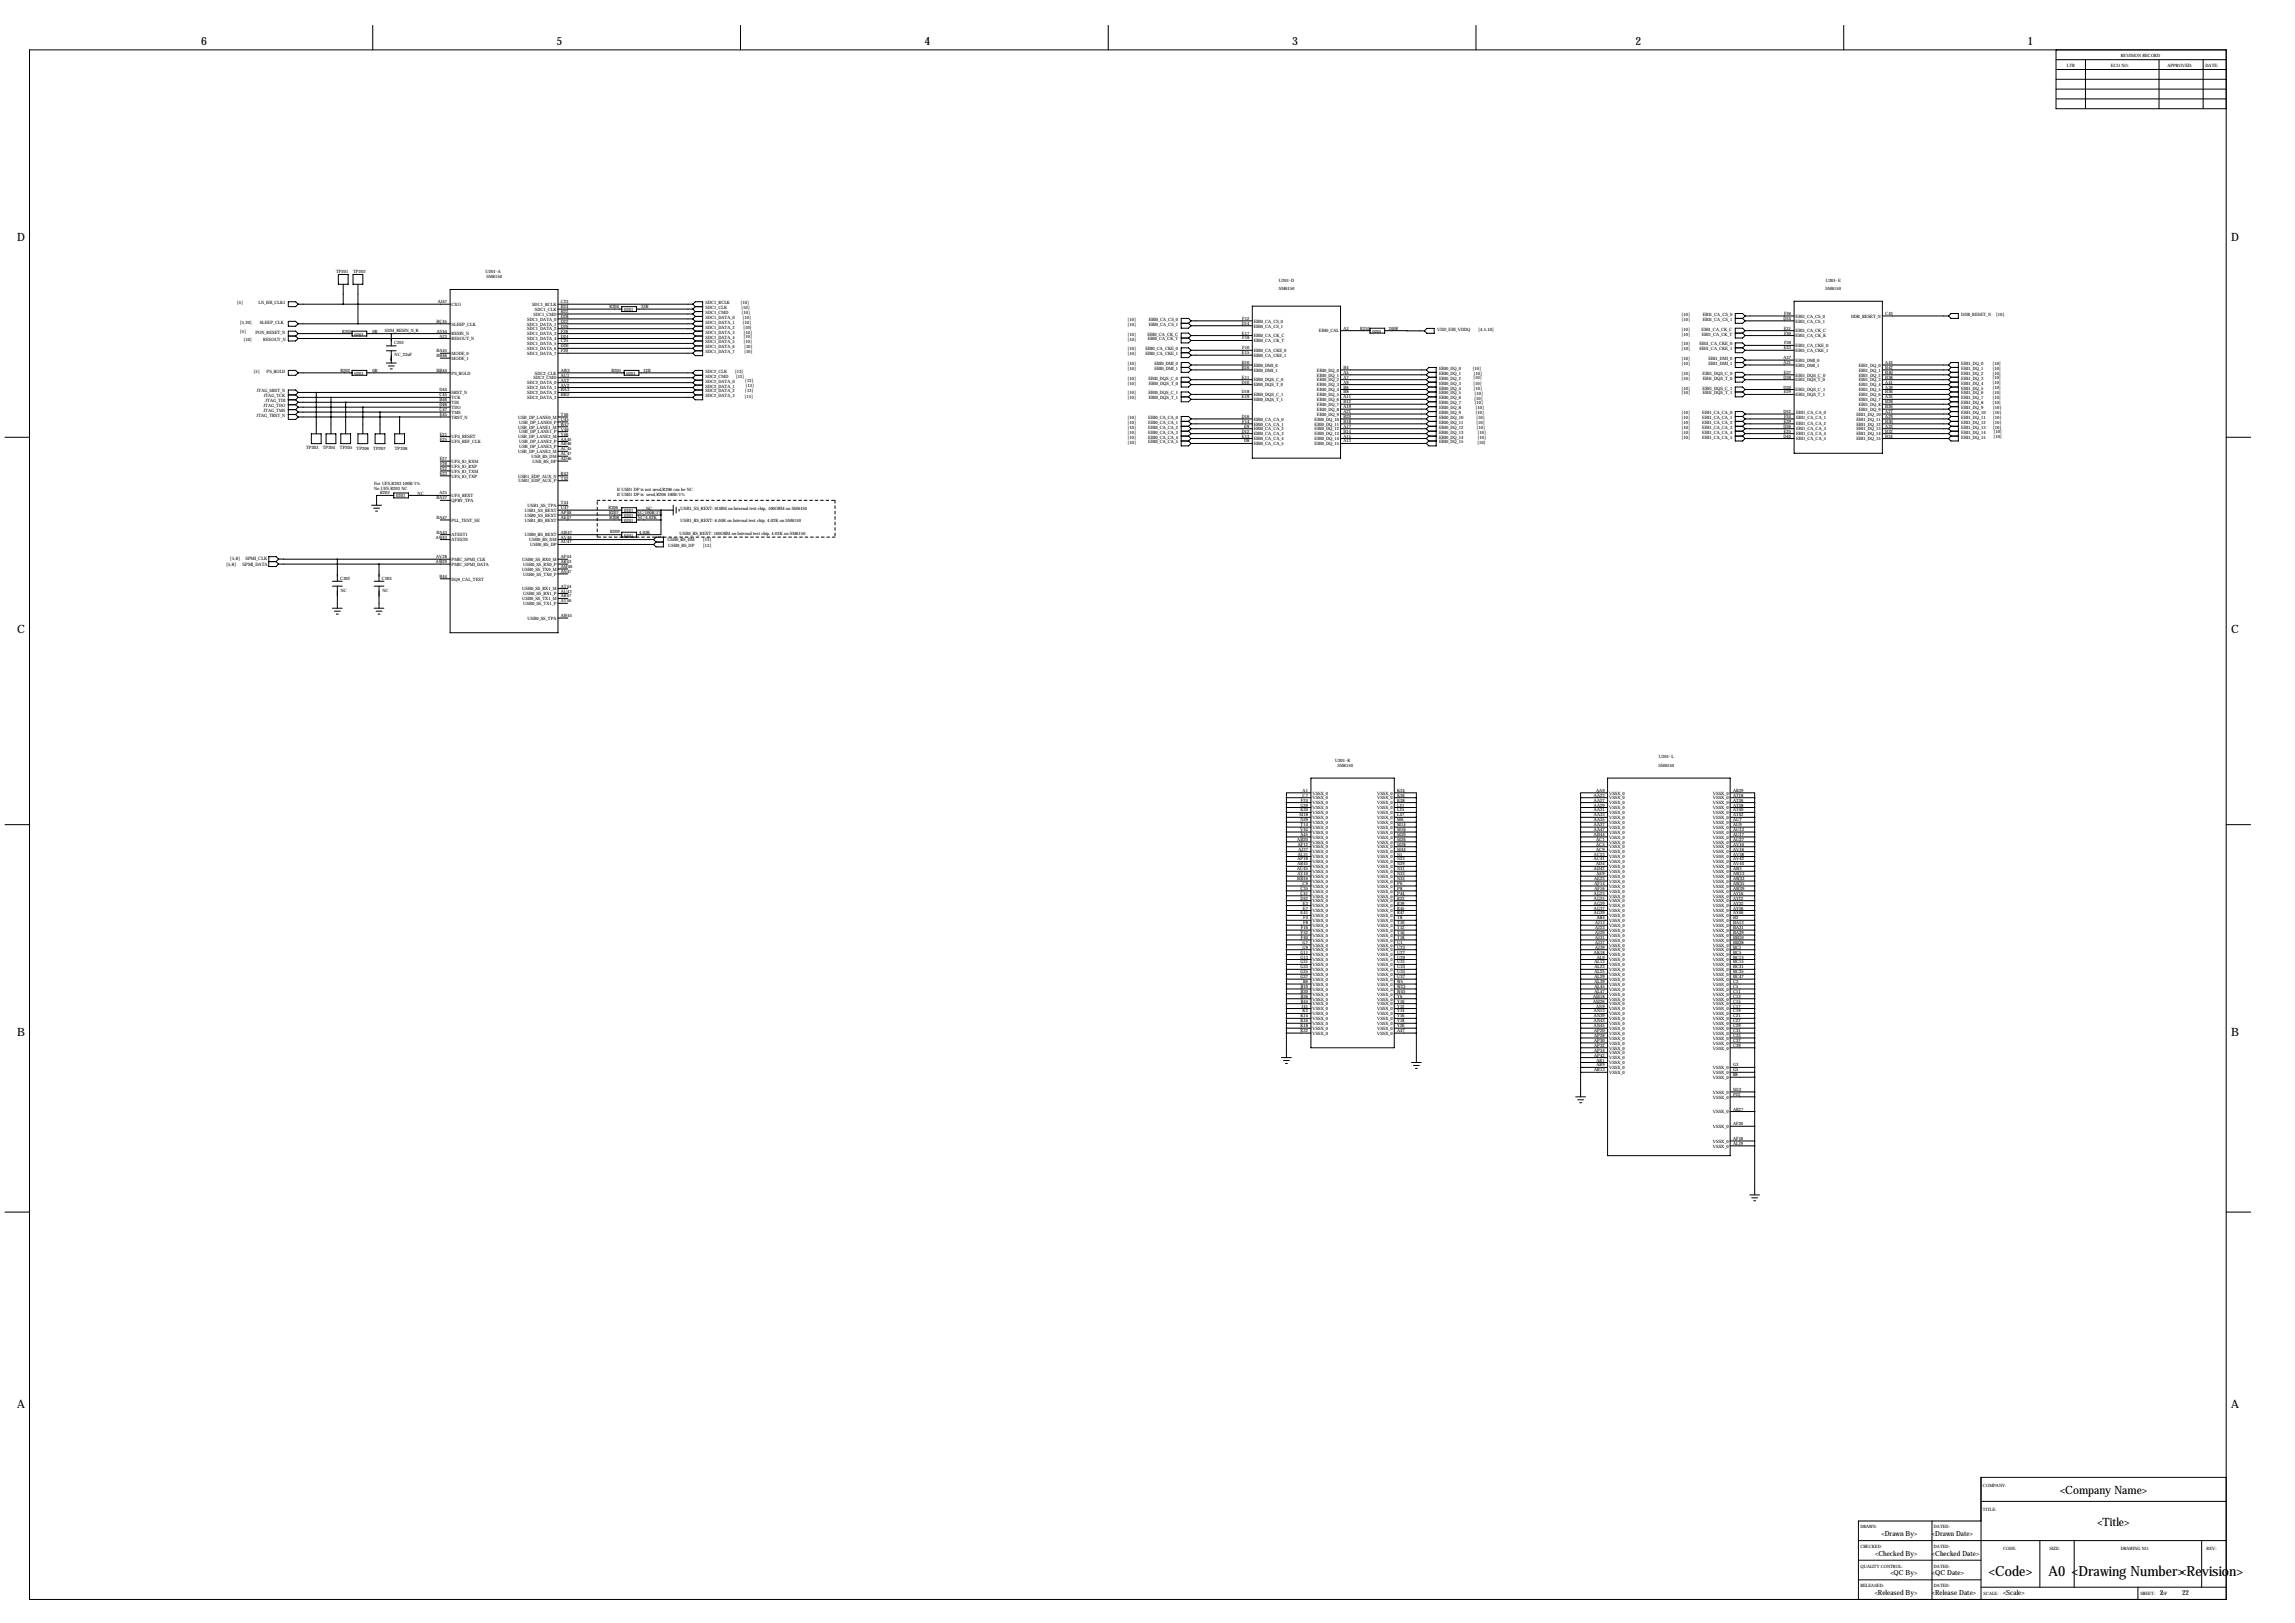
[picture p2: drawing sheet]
<svg xmlns="http://www.w3.org/2000/svg" width="1189mm" height="841mm" viewBox="0 0 1189 841" stroke-linecap="round" stroke-linejoin="round" font-family="sans-serif">
<defs><g id="words">
<g font-size="7.3">
<text x="1030" y="816">&lt;Code&gt;</text>
<text x="1061" y="816">A0 &lt;Drawing Number&gt;&lt;Revision&gt;</text>
</g>
<g font-size="5.9">
<text x="104" y="23">6</text>
<text x="288" y="23">5</text>
<text x="479" y="23">4</text>
<text x="669" y="23">3</text>
<text x="847" y="23">2</text>
<text x="1050" y="23">1</text>
<text x="9" y="125">D</text>
<text x="1156" y="125">D</text>
<text x="9" y="328">C</text>
<text x="1156" y="328">C</text>
<text x="9" y="536">B</text>
<text x="1156" y="536">B</text>
<text x="9" y="729">A</text>
<text x="1156" y="729">A</text>
<text x="1067" y="774">&lt;Company Name&gt;</text>
<text x="1086" y="790">&lt;Title&gt;</text>
</g>
<g font-size="3.6">
<text x="975" y="796">&lt;Drawn By&gt;</text>
<text x="1001" y="796">&lt;Drawn Date&gt;</text>
<text x="971" y="806">&lt;Checked By&gt;</text>
<text x="1001" y="806">&lt;Checked Date&gt;</text>
<text x="979" y="816">&lt;QC By&gt;</text>
<text x="1001" y="816">&lt;QC Date&gt;</text>
<text x="971" y="826">&lt;Released By&gt;</text>
<text x="1001" y="826">&lt;Release Date&gt;</text>
<text x="1038" y="826">&lt;Scale&gt;</text>
<text x="1119" y="826">2</text>
<text x="1130" y="826">22</text>
</g>
<g font-size="2.4">
<text x="117" y="293">[5,8]</text>
<text x="119" y="290">[5,8]</text>
<text x="126" y="293">SPMI_DATA</text>
<text x="127" y="290">SPMI_CLK</text>
</g>
<g font-size="2.3">
<text x="1099" y="30">REVISION RECORD</text>
<text x="1071" y="35">LTR</text>
<text x="1094" y="35">ECO NO:</text>
<text x="1123" y="35">APPROVED:</text>
<text x="1143" y="35">DATE:</text>
<text x="174" y="141">TP201</text>
<text x="183" y="141">TP202</text>
<text x="252" y="141">U201-A</text>
<text x="252" y="144">SM6150</text>
<text x="662" y="146">U201-D</text>
<text x="946" y="146">U201-E</text>
<text x="662" y="150">SM6150</text>
<text x="946" y="150">SM6150</text>
<text x="123" y="157">[5]</text>
<text x="134" y="158">LN_BB_CLK1</text>
<text x="227" y="157">AJ47</text>
<text x="234" y="158">CXO</text>
<text x="276" y="158">SDC1_RCLK</text>
<text x="277" y="161">SDC1_CLK</text>
<text x="291" y="157">C23</text>
<text x="291" y="160">B24</text>
<text x="316" y="160">R204</text>
<text x="323" y="161">0201</text>
<text x="332" y="160">33R</text>
<text x="366" y="158">SDC1_RCLK</text>
<text x="366" y="160">SDC1_CLK</text>
<text x="384" y="158">[10]</text>
<text x="384" y="160">[10]</text>
<text x="124" y="168">[5,20]</text>
<text x="135" y="168">SLEEP_CLK</text>
<text x="226" y="167">BC45</text>
<text x="273" y="166">SDC1_DATA_0</text>
<text x="276" y="164">SDC1_CMD</text>
<text x="291" y="162">B22</text>
<text x="291" y="165">D28</text>
<text x="291" y="167">D22</text>
<text x="366" y="163">SDC1_CMD</text>
<text x="366" y="165">SDC1_DATA_0</text>
<text x="366" y="168">SDC1_DATA_1</text>
<text x="384" y="163">[10]</text>
<text x="385" y="165">[10]</text>
<text x="385" y="168">[10]</text>
<text x="584" y="166">[10]</text>
<text x="595" y="166">EBI0_CA_CS_0</text>
<text x="644" y="166">F12</text>
<text x="649" y="167">EBI0_CA_CS_0</text>
<text x="871" y="164">[10]</text>
<text x="871" y="166">[10]</text>
<text x="882" y="164">EBI1_CA_CS_0</text>
<text x="882" y="166">EBI1_CA_CS_1</text>
<text x="924" y="166">D34</text>
<text x="924" y="163">F36</text>
<text x="930" y="165">EBI1_CA_CS_0</text>
<text x="930" y="167">EBI1_CA_CS_1</text>
<text x="959" y="165">DDR_RESET_N</text>
<text x="977" y="163">C43</text>
<text x="1016" y="164">DDR_RESET_N</text>
<text x="1034" y="164">[10]</text>
<text x="124" y="173">[5]</text>
<text x="132" y="173">PON_RESET_N</text>
<text x="177" y="173">R201</text>
<text x="184" y="174">0201</text>
<text x="193" y="172">0R</text>
<text x="199" y="172">SDM_RESIN_N_R</text>
<text x="226" y="172">AY44</text>
<text x="234" y="169">SLEEP_CLK</text>
<text x="234" y="174">RESIN_N</text>
<text x="273" y="169">SDC1_DATA_1</text>
<text x="273" y="171">SDC1_DATA_2</text>
<text x="273" y="174">SDC1_DATA_3</text>
<text x="291" y="170">D26</text>
<text x="291" y="172">F28</text>
<text x="366" y="170">SDC1_DATA_2</text>
<text x="366" y="173">SDC1_DATA_3</text>
<text x="385" y="170">[10]</text>
<text x="385" y="173">[10]</text>
<text x="584" y="169">[10]</text>
<text x="584" y="174">[10]</text>
<text x="594" y="174">EBI0_CA_CK_C</text>
<text x="595" y="169">EBI0_CA_CS_1</text>
<text x="643" y="168">D14</text>
<text x="643" y="173">E17</text>
<text x="649" y="170">EBI0_CA_CS_1</text>
<text x="683" y="172">EBI0_CAL</text>
<text x="696" y="171">A3</text>
<text x="705" y="171">R210</text>
<text x="711" y="172">0201</text>
<text x="719" y="171">240R</text>
<text x="744" y="171">VDD_EBI_VDDQ</text>
<text x="766" y="171">[4,5,10]</text>
<text x="871" y="171">[10]</text>
<text x="871" y="174">[10]</text>
<text x="881" y="171">EBI1_CA_CK_C</text>
<text x="882" y="174">EBI1_CA_CK_T</text>
<text x="924" y="171">E31</text>
<text x="924" y="173">F30</text>
<text x="930" y="172">EBI1_CA_CK_C</text>
<text x="126" y="177">[10]</text>
<text x="136" y="176">RESOUT_N</text>
<text x="204" y="178">C201</text>
<text x="228" y="175">A23</text>
<text x="234" y="176">RESOUT_N</text>
<text x="273" y="176">SDC1_DATA_4</text>
<text x="273" y="179">SDC1_DATA_5</text>
<text x="291" y="175">D24</text>
<text x="291" y="177">C25</text>
<text x="291" y="180">D20</text>
<text x="366" y="175">SDC1_DATA_4</text>
<text x="366" y="178">SDC1_DATA_5</text>
<text x="385" y="175">[10]</text>
<text x="385" y="178">[10]</text>
<text x="584" y="176">[10]</text>
<text x="595" y="176">EBI0_CA_CK_T</text>
<text x="644" y="176">F18</text>
<text x="649" y="175">EBI0_CA_CK_C</text>
<text x="649" y="177">EBI0_CA_CK_T</text>
<text x="871" y="179">[10]</text>
<text x="880" y="179">EBI1_CA_CKE_0</text>
<text x="924" y="178">F38</text>
<text x="930" y="175">EBI1_CA_CK_K</text>
<text x="930" y="180">EBI1_CA_CKE_0</text>
<text x="204" y="185">NC_22nF</text>
<text x="226" y="182">BA45</text>
<text x="226" y="185">BB46</text>
<text x="234" y="184">MODE_0</text>
<text x="273" y="181">SDC1_DATA_6</text>
<text x="273" y="184">SDC1_DATA_7</text>
<text x="291" y="182">F20</text>
<text x="366" y="180">SDC1_DATA_6</text>
<text x="366" y="183">SDC1_DATA_7</text>
<text x="385" y="180">[10]</text>
<text x="385" y="183">[10]</text>
<text x="584" y="181">[10]</text>
<text x="584" y="184">[10]</text>
<text x="593" y="181">EBI0_CA_CKE_0</text>
<text x="593" y="184">EBI0_CA_CKE_1</text>
<text x="643" y="183">E15</text>
<text x="644" y="181">F10</text>
<text x="649" y="182">EBI0_CA_CKE_0</text>
<text x="649" y="185">EBI0_CA_CKE_1</text>
<text x="871" y="181">[10]</text>
<text x="880" y="181">EBI1_CA_CKE_1</text>
<text x="924" y="181">E33</text>
<text x="930" y="182">EBI1_CA_CKE_1</text>
<text x="234" y="186">MODE_1</text>
<text x="584" y="189">[10]</text>
<text x="584" y="192">[10]</text>
<text x="598" y="189">EBI0_DMI_0</text>
<text x="598" y="192">EBI0_DMI_1</text>
<text x="643" y="189">B10</text>
<text x="643" y="191">B16</text>
<text x="649" y="190">EBI0_DMI_0</text>
<text x="696" y="191">B4</text>
<text x="745" y="192">EBI0_DQ_0</text>
<text x="763" y="191">[10]</text>
<text x="871" y="187">[10]</text>
<text x="871" y="189">[10]</text>
<text x="885" y="187">EBI1_DMI_0</text>
<text x="885" y="189">EBI1_DMI_1</text>
<text x="924" y="186">A37</text>
<text x="924" y="189">A31</text>
<text x="930" y="187">EBI1_DMI_0</text>
<text x="930" y="190">EBI1_DMI_1</text>
<text x="963" y="190">EBI1_DQ_0</text>
<text x="977" y="189">A43</text>
<text x="977" y="191">B42</text>
<text x="1016" y="189">EBI1_DQ_0</text>
<text x="1016" y="192">EBI1_DQ_1</text>
<text x="1032" y="189">[10]</text>
<text x="1032" y="192">[10]</text>
<text x="131" y="193">[5]</text>
<text x="138" y="193">PS_HOLD</text>
<text x="176" y="192">R202</text>
<text x="184" y="194">0201</text>
<text x="193" y="193">0R</text>
<text x="226" y="193">BB44</text>
<text x="234" y="194">PS_HOLD</text>
<text x="276" y="197">SDC2_CMD</text>
<text x="277" y="194">SDC2_CLK</text>
<text x="291" y="193">AW3</text>
<text x="291" y="195">AU1</text>
<text x="291" y="198">AY2</text>
<text x="317" y="193">R205</text>
<text x="325" y="194">0201</text>
<text x="333" y="193">22R</text>
<text x="366" y="193">SDC2_CLK</text>
<text x="366" y="196">SDC2_CMD</text>
<text x="381" y="193">[13]</text>
<text x="381" y="196">[13]</text>
<text x="584" y="197">[10]</text>
<text x="595" y="197">EBI0_DQS_C_0</text>
<text x="643" y="196">E11</text>
<text x="649" y="193">EBI0_DMI_1</text>
<text x="649" y="198">EBI0_DQS_C_0</text>
<text x="682" y="193">EBI0_DQ_0</text>
<text x="682" y="195">EBI0_DQ_1</text>
<text x="682" y="198">EBI0_DQ_2</text>
<text x="696" y="194">A5</text>
<text x="696" y="196">A7</text>
<text x="745" y="194">EBI0_DQ_1</text>
<text x="745" y="197">EBI0_DQ_2</text>
<text x="763" y="197">[10]</text>
<text x="763" y="194">[10]</text>
<text x="871" y="194">[10]</text>
<text x="871" y="197">[10]</text>
<text x="882" y="194">EBI1_DQS_C_0</text>
<text x="882" y="197">EBI1_DQS_T_0</text>
<text x="924" y="196">D38</text>
<text x="924" y="194">E37</text>
<text x="930" y="195">EBI1_DQS_C_0</text>
<text x="930" y="198">EBI1_DQS_T_0</text>
<text x="963" y="193">EBI1_DQ_1</text>
<text x="963" y="195">EBI1_DQ_2</text>
<text x="963" y="198">EBI1_DQ_3</text>
<text x="977" y="194">B40</text>
<text x="977" y="196">B38</text>
<text x="1016" y="194">EBI1_DQ_2</text>
<text x="1016" y="197">EBI1_DQ_3</text>
<text x="1032" y="194">[10]</text>
<text x="1032" y="197">[10]</text>
<text x="133" y="203">JTAG_SRST_N</text>
<text x="228" y="203">D44</text>
<text x="273" y="199">SDC2_DATA_0</text>
<text x="273" y="202">SDC2_DATA_1</text>
<text x="291" y="200">AV2</text>
<text x="291" y="203">BA3</text>
<text x="366" y="198">SDC2_DATA_0</text>
<text x="366" y="201">SDC2_DATA_1</text>
<text x="366" y="203">SDC2_DATA_2</text>
<text x="386" y="198">[13]</text>
<text x="386" y="203">[13]</text>
<text x="386" y="201">[13]</text>
<text x="584" y="199">[10]</text>
<text x="595" y="199">EBI0_DQS_T_0</text>
<text x="643" y="199">D10</text>
<text x="643" y="204">D18</text>
<text x="649" y="200">EBI0_DQS_T_0</text>
<text x="682" y="200">EBI0_DQ_3</text>
<text x="682" y="203">EBI0_DQ_4</text>
<text x="696" y="199">A9</text>
<text x="696" y="201">B6</text>
<text x="696" y="204">B8</text>
<text x="745" y="199">EBI0_DQ_3</text>
<text x="745" y="202">EBI0_DQ_4</text>
<text x="763" y="199">[10]</text>
<text x="763" y="202">[10]</text>
<text x="871" y="202">[10]</text>
<text x="882" y="202">EBI1_DQS_C_1</text>
<text x="924" y="201">D30</text>
<text x="924" y="204">E29</text>
<text x="930" y="202">EBI1_DQS_C_1</text>
<text x="963" y="200">EBI1_DQ_4</text>
<text x="963" y="203">EBI1_DQ_5</text>
<text x="977" y="199">A41</text>
<text x="977" y="201">A39</text>
<text x="977" y="204">B36</text>
<text x="1016" y="199">EBI1_DQ_4</text>
<text x="1016" y="202">EBI1_DQ_5</text>
<text x="1032" y="199">[10]</text>
<text x="1032" y="202">[10]</text>
<text x="137" y="206">JTAG_TCK</text>
<text x="138" y="208">JTAG_TDI</text>
<text x="228" y="205">C45</text>
<text x="228" y="208">B46</text>
<text x="234" y="204">SRST_N</text>
<text x="234" y="207">TCK</text>
<text x="234" y="209">TDI</text>
<text x="273" y="204">SDC2_DATA_2</text>
<text x="273" y="207">SDC2_DATA_3</text>
<text x="291" y="205">BB2</text>
<text x="366" y="206">SDC2_DATA_3</text>
<text x="386" y="206">[13]</text>
<text x="584" y="204">[10]</text>
<text x="584" y="207">[10]</text>
<text x="595" y="204">EBI0_DQS_C_1</text>
<text x="595" y="207">EBI0_DQS_T_1</text>
<text x="643" y="206">E19</text>
<text x="649" y="205">EBI0_DQS_C_1</text>
<text x="649" y="208">EBI0_DQS_T_1</text>
<text x="682" y="205">EBI0_DQ_5</text>
<text x="682" y="208">EBI0_DQ_6</text>
<text x="696" y="206">A11</text>
<text x="696" y="209">B12</text>
<text x="745" y="204">EBI0_DQ_5</text>
<text x="745" y="207">EBI0_DQ_6</text>
<text x="745" y="209">EBI0_DQ_7</text>
<text x="764" y="207">[10]</text>
<text x="764" y="204">[10]</text>
<text x="764" y="210">[10]</text>
<text x="871" y="204">[10]</text>
<text x="882" y="204">EBI1_DQS_T_1</text>
<text x="930" y="205">EBI1_DQS_T_1</text>
<text x="963" y="205">EBI1_DQ_6</text>
<text x="963" y="208">EBI1_DQ_7</text>
<text x="977" y="206">A35</text>
<text x="977" y="209">B28</text>
<text x="1016" y="204">EBI1_DQ_6</text>
<text x="1016" y="207">EBI1_DQ_7</text>
<text x="1016" y="209">EBI1_DQ_8</text>
<text x="1032" y="204">[10]</text>
<text x="1032" y="207">[10]</text>
<text x="1032" y="209">[10]</text>
<text x="133" y="216">JTAG_TRST_N</text>
<text x="136" y="211">JTAG_TDO</text>
<text x="136" y="213">JTAG_TMS</text>
<text x="228" y="210">D46</text>
<text x="228" y="213">C47</text>
<text x="228" y="215">E45</text>
<text x="234" y="212">TDO</text>
<text x="234" y="214">TMS</text>
<text x="291" y="215">T46</text>
<text x="682" y="210">EBI0_DQ_7</text>
<text x="682" y="213">EBI0_DQ_8</text>
<text x="682" y="215">EBI0_DQ_9</text>
<text x="696" y="211">A19</text>
<text x="696" y="214">A21</text>
<text x="745" y="212">EBI0_DQ_8</text>
<text x="745" y="214">EBI0_DQ_9</text>
<text x="764" y="212">[10]</text>
<text x="764" y="215">[10]</text>
<text x="871" y="214">[10]</text>
<text x="882" y="214">EBI1_CA_CA_0</text>
<text x="924" y="214">D32</text>
<text x="930" y="214">EBI1_CA_CA_0</text>
<text x="962" y="215">EBI1_DQ_10</text>
<text x="963" y="210">EBI1_DQ_8</text>
<text x="963" y="213">EBI1_DQ_9</text>
<text x="977" y="211">B26</text>
<text x="977" y="214">A27</text>
<text x="1016" y="212">EBI1_DQ_9</text>
<text x="1016" y="214">EBI1_DQ_10</text>
<text x="1032" y="212">[10]</text>
<text x="1032" y="214">[10]</text>
<text x="234" y="217">TRST_N</text>
<text x="268" y="217">USB_DP_LANE0_M</text>
<text x="268" y="222">USB_DP_LANE1_M</text>
<text x="269" y="219">USB_DP_LANE0_P</text>
<text x="291" y="218">U45</text>
<text x="291" y="221">W47</text>
<text x="584" y="217">[10]</text>
<text x="584" y="220">[10]</text>
<text x="595" y="217">EBI0_CA_CA_0</text>
<text x="595" y="220">EBI0_CA_CA_1</text>
<text x="643" y="216">D16</text>
<text x="644" y="219">F14</text>
<text x="645" y="222">E9</text>
<text x="649" y="218">EBI0_CA_CA_0</text>
<text x="649" y="220">EBI0_CA_CA_1</text>
<text x="681" y="218">EBI0_DQ_10</text>
<text x="681" y="220">EBI0_DQ_11</text>
<text x="696" y="216">B20</text>
<text x="696" y="219">B18</text>
<text x="696" y="222">A17</text>
<text x="745" y="217">EBI0_DQ_10</text>
<text x="745" y="220">EBI0_DQ_11</text>
<text x="765" y="217">[10]</text>
<text x="765" y="220">[10]</text>
<text x="871" y="217">[10]</text>
<text x="871" y="220">[10]</text>
<text x="882" y="217">EBI1_CA_CA_1</text>
<text x="882" y="220">EBI1_CA_CA_2</text>
<text x="924" y="222">D36</text>
<text x="924" y="219">E39</text>
<text x="924" y="216">F34</text>
<text x="930" y="217">EBI1_CA_CA_1</text>
<text x="930" y="220">EBI1_CA_CA_2</text>
<text x="962" y="218">EBI1_DQ_11</text>
<text x="962" y="220">EBI1_DQ_12</text>
<text x="977" y="216">A29</text>
<text x="977" y="219">B30</text>
<text x="977" y="222">A33</text>
<text x="1016" y="217">EBI1_DQ_11</text>
<text x="1016" y="220">EBI1_DQ_12</text>
<text x="1032" y="217">[10]</text>
<text x="1032" y="219">[10]</text>
<text x="1032" y="222">[10]</text>
<text x="228" y="226">E21</text>
<text x="234" y="227">UFS_RESET</text>
<text x="268" y="227">USB_DP_LANE2_M</text>
<text x="269" y="225">USB_DP_LANE1_P</text>
<text x="291" y="223">V46</text>
<text x="291" y="226">Y46</text>
<text x="584" y="222">[10]</text>
<text x="584" y="225">[10]</text>
<text x="584" y="227">[10]</text>
<text x="595" y="222">EBI0_CA_CA_2</text>
<text x="595" y="225">EBI0_CA_CA_3</text>
<text x="595" y="227">EBI0_CA_CA_4</text>
<text x="643" y="224">D12</text>
<text x="643" y="227">E13</text>
<text x="649" y="223">EBI0_CA_CA_2</text>
<text x="649" y="226">EBI0_CA_CA_3</text>
<text x="681" y="223">EBI0_DQ_12</text>
<text x="681" y="226">EBI0_DQ_13</text>
<text x="696" y="224">B14</text>
<text x="696" y="227">A15</text>
<text x="745" y="222">EBI0_DQ_12</text>
<text x="745" y="225">EBI0_DQ_13</text>
<text x="745" y="227">EBI0_DQ_14</text>
<text x="765" y="222">[10]</text>
<text x="765" y="225">[10]</text>
<text x="765" y="227">[10]</text>
<text x="871" y="222">[10]</text>
<text x="871" y="225">[10]</text>
<text x="871" y="227">[10]</text>
<text x="882" y="222">EBI1_CA_CA_3</text>
<text x="882" y="225">EBI1_CA_CA_4</text>
<text x="882" y="227">EBI1_CA_CA_5</text>
<text x="924" y="227">D40</text>
<text x="924" y="224">E35</text>
<text x="930" y="223">EBI1_CA_CA_3</text>
<text x="930" y="225">EBI1_CA_CA_4</text>
<text x="962" y="223">EBI1_DQ_13</text>
<text x="962" y="226">EBI1_DQ_14</text>
<text x="977" y="224">B32</text>
<text x="977" y="227">B34</text>
<text x="1016" y="222">EBI1_DQ_13</text>
<text x="1016" y="225">EBI1_DQ_14</text>
<text x="1016" y="227">EBI1_DQ_15</text>
<text x="1033" y="224">[10]</text>
<text x="1033" y="227">[10]</text>
<text x="159" y="232">TP203</text>
<text x="167" y="233">TP204</text>
<text x="176" y="233">TP205</text>
<text x="185" y="233">TP206</text>
<text x="193" y="233">TP207</text>
<text x="205" y="233">TP208</text>
<text x="228" y="228">E25</text>
<text x="234" y="230">UFS_REF_CLK</text>
<text x="269" y="230">USB_DP_LANE2_P</text>
<text x="269" y="232">USB_DP_LANE3_P</text>
<text x="291" y="228">AA45</text>
<text x="291" y="231">AB46</text>
<text x="291" y="233">AC45</text>
<text x="584" y="230">[10]</text>
<text x="595" y="230">EBI0_CA_CA_5</text>
<text x="644" y="229">D8</text>
<text x="649" y="228">EBI0_CA_CA_4</text>
<text x="649" y="231">EBI0_CA_CA_5</text>
<text x="681" y="228">EBI0_DQ_14</text>
<text x="681" y="231">EBI0_DQ_15</text>
<text x="696" y="229">A13</text>
<text x="745" y="230">EBI0_DQ_15</text>
<text x="765" y="230">[10]</text>
<text x="930" y="228">EBI1_CA_CA_5</text>
<text x="962" y="228">EBI1_DQ_15</text>
<text x="228" y="238">E27</text>
<text x="234" y="240">UFS_IO_RXM</text>
<text x="268" y="235">USB_DP_LANE3_M</text>
<text x="275" y="237">USB_HS_DM</text>
<text x="276" y="240">USB_HS_DP</text>
<text x="291" y="236">AC47</text>
<text x="291" y="238">AD46</text>
<text x="228" y="246">E23</text>
<text x="228" y="241">F26</text>
<text x="228" y="243">F22</text>
<text x="234" y="242">UFS_IO_RXP</text>
<text x="234" y="245">UFS_IO_TXM</text>
<text x="291" y="246">R43</text>
<text x="194" y="251">For UFS,R203 100R/1%</text>
<text x="234" y="247">UFS_IO_TXP</text>
<text x="268" y="247">USB1_EDP_AUX_N</text>
<text x="269" y="250">USB1_EDP_AUX_P</text>
<text x="291" y="248">T42</text>
<text x="194" y="254">No UFS,R203 NC</text>
<text x="197" y="256">R203</text>
<text x="205" y="258">0201</text>
<text x="216" y="256">NC</text>
<text x="228" y="256">A25</text>
<text x="234" y="258">UFS_REXT</text>
<text x="320" y="254">If USB1 DP is not uesd,R206 can be NC</text>
<text x="320" y="257">If USB1 DP is uesd,R206 100R/1%</text>
<text x="226" y="259">BA37</text>
<text x="234" y="260">QPHY_TPA</text>
<text x="273" y="263">USB1_SS_TPA</text>
<text x="291" y="261">T44</text>
<text x="291" y="264">U47</text>
<text x="315" y="264">R206</text>
<text x="335" y="264">NC</text>
<text x="226" y="269">BA47</text>
<text x="272" y="265">USB1_SS_REXT</text>
<text x="272" y="268">USB0_SS_REXT</text>
<text x="291" y="266">AP46</text>
<text x="291" y="269">AE47</text>
<text x="316" y="266">R207</text>
<text x="316" y="269">R208</text>
<text x="323" y="268">0201</text>
<text x="323" y="265">0201</text>
<text x="330" y="266">NC/100R/1%</text>
<text x="330" y="269">NC/4.02K</text>
<text x="353" y="264">USB1_SS_REXT: 0OHM on Internal test chip, 100OHM on SM6150</text>
<text x="234" y="270">PLL_TEST_SE</text>
<text x="272" y="270">USB1_HS_REXT</text>
<text x="323" y="270">0201</text>
<text x="353" y="271">USB1_HS_REXT: 6.04K on Internal test chip, 4.02K on SM6150</text>
<text x="226" y="279">AW43</text>
<text x="226" y="276">BA43</text>
<text x="234" y="278">ATEST1</text>
<text x="234" y="280">ATEST0</text>
<text x="272" y="278">USB0_HS_REXT</text>
<text x="274" y="280">USB0_HS_DM</text>
<text x="291" y="276">AW47</text>
<text x="291" y="279">AV46</text>
<text x="291" y="282">AU47</text>
<text x="316" y="276">R209</text>
<text x="323" y="278">0201</text>
<text x="331" y="277">4.02K</text>
<text x="346" y="280">USB0_HS_DM</text>
<text x="352" y="277">USB0_HS_REXT: 100OHM on Internal test chip, 4.02K on SM6150</text>
<text x="364" y="280">[13]</text>
<text x="275" y="283">USB0_HS_DP</text>
<text x="346" y="283">USB0_HS_DP</text>
<text x="364" y="283">[13]</text>
<text x="226" y="292">AW29</text>
<text x="226" y="289">AV28</text>
<text x="234" y="291">PMIC_SPMI_CLK</text>
<text x="234" y="293">PMIC_SPMI_DATA</text>
<text x="271" y="291">USB0_SS_RX0_M</text>
<text x="271" y="293">USB0_SS_RX0_P</text>
<text x="291" y="289">AP44</text>
<text x="291" y="292">AR43</text>
<text x="228" y="299">B44</text>
<text x="271" y="296">USB0_SS_TX0_M</text>
<text x="271" y="298">USB0_SS_TX0_P</text>
<text x="291" y="294">AM46</text>
<text x="291" y="297">AN47</text>
<text x="176" y="300">C202</text>
<text x="198" y="300">C203</text>
<text x="234" y="301">DQ9_CAL_TEST</text>
<text x="271" y="306">USB0_SS_RX1_M</text>
<text x="291" y="304">AT44</text>
<text x="176" y="306">NC</text>
<text x="198" y="306">NC</text>
<text x="271" y="311">USB0_SS_TX1_M</text>
<text x="271" y="308">USB0_SS_RX1_P</text>
<text x="291" y="307">AU43</text>
<text x="291" y="309">AR47</text>
<text x="291" y="312">AT46</text>
<text x="271" y="313">USB0_SS_TX1_P</text>
<text x="273" y="321">USB0_SS_TPA</text>
<text x="291" y="320">AW45</text>
<text x="692" y="395">U201-K</text>
<text x="859" y="393">U201-L</text>
<text x="693" y="397">SM6150</text>
<text x="859" y="397">SM6150</text>
<text x="675" y="410">A1</text>
<text x="675" y="413">C7</text>
<text x="680" y="412">VSSX_0</text>
<text x="713" y="412">VSSX_0</text>
<text x="724" y="410">K34</text>
<text x="724" y="413">K36</text>
<text x="826" y="413">AA23</text>
<text x="827" y="410">AA9</text>
<text x="834" y="412">VSSX_0</text>
<text x="887" y="412">VSSX_0</text>
<text x="898" y="410">AR39</text>
<text x="898" y="413">AT18</text>
<text x="674" y="418">G39</text>
<text x="674" y="415">F24</text>
<text x="680" y="414">VSSX_0</text>
<text x="680" y="417">VSSX_0</text>
<text x="680" y="419">VSSX_0</text>
<text x="713" y="414">VSSX_0</text>
<text x="713" y="417">VSSX_0</text>
<text x="713" y="419">VSSX_0</text>
<text x="724" y="415">K38</text>
<text x="724" y="418">L21</text>
<text x="826" y="415">AA27</text>
<text x="826" y="418">AA29</text>
<text x="834" y="414">VSSX_0</text>
<text x="834" y="417">VSSX_0</text>
<text x="834" y="419">VSSX_0</text>
<text x="887" y="414">VSSX_0</text>
<text x="887" y="417">VSSX_0</text>
<text x="887" y="419">VSSX_0</text>
<text x="898" y="415">AT36</text>
<text x="898" y="418">AT38</text>
<text x="673" y="423">M18</text>
<text x="674" y="420">K30</text>
<text x="674" y="425">N39</text>
<text x="680" y="422">VSSX_0</text>
<text x="680" y="424">VSSX_0</text>
<text x="713" y="422">VSSX_0</text>
<text x="713" y="424">VSSX_0</text>
<text x="724" y="420">L25</text>
<text x="724" y="423">L47</text>
<text x="724" y="425">M6</text>
<text x="826" y="420">AA31</text>
<text x="826" y="423">AA33</text>
<text x="826" y="425">AA35</text>
<text x="834" y="422">VSSX_0</text>
<text x="834" y="424">VSSX_0</text>
<text x="887" y="422">VSSX_0</text>
<text x="887" y="424">VSSX_0</text>
<text x="898" y="420">AT40</text>
<text x="898" y="423">AT42</text>
<text x="898" y="425">AU7</text>
<text x="673" y="430">V44</text>
<text x="674" y="428">T14</text>
<text x="680" y="427">VSSX_0</text>
<text x="680" y="429">VSSX_0</text>
<text x="680" y="432">VSSX_0</text>
<text x="713" y="427">VSSX_0</text>
<text x="713" y="429">VSSX_0</text>
<text x="713" y="432">VSSX_0</text>
<text x="724" y="428">M14</text>
<text x="724" y="430">M16</text>
<text x="826" y="428">AA37</text>
<text x="826" y="430">AA47</text>
<text x="834" y="427">VSSX_0</text>
<text x="834" y="429">VSSX_0</text>
<text x="834" y="432">VSSX_0</text>
<text x="887" y="427">VSSX_0</text>
<text x="887" y="429">VSSX_0</text>
<text x="887" y="432">VSSX_0</text>
<text x="898" y="428">AU9</text>
<text x="898" y="430">AU13</text>
<text x="672" y="436">AB20</text>
<text x="674" y="433">A45</text>
<text x="680" y="434">VSSX_0</text>
<text x="680" y="437">VSSX_0</text>
<text x="713" y="434">VSSX_0</text>
<text x="713" y="437">VSSX_0</text>
<text x="724" y="433">M20</text>
<text x="724" y="436">M26</text>
<text x="826" y="433">AB44</text>
<text x="827" y="436">AC1</text>
<text x="834" y="434">VSSX_0</text>
<text x="834" y="437">VSSX_0</text>
<text x="887" y="434">VSSX_0</text>
<text x="887" y="437">VSSX_0</text>
<text x="898" y="433">AU17</text>
<text x="898" y="436">AU27</text>
<text x="672" y="438">AF12</text>
<text x="672" y="443">AL31</text>
<text x="673" y="441">AJ27</text>
<text x="680" y="439">VSSX_0</text>
<text x="680" y="442">VSSX_0</text>
<text x="713" y="439">VSSX_0</text>
<text x="713" y="442">VSSX_0</text>
<text x="724" y="438">M28</text>
<text x="724" y="441">M44</text>
<text x="724" y="443">N1</text>
<text x="826" y="443">AC23</text>
<text x="827" y="438">AC5</text>
<text x="827" y="441">AC9</text>
<text x="834" y="439">VSSX_0</text>
<text x="834" y="442">VSSX_0</text>
<text x="887" y="439">VSSX_0</text>
<text x="887" y="442">VSSX_0</text>
<text x="898" y="438">AV10</text>
<text x="898" y="441">AV16</text>
<text x="898" y="443">AV38</text>
<text x="672" y="446">AP18</text>
<text x="672" y="448">AR45</text>
<text x="680" y="445">VSSX_0</text>
<text x="680" y="447">VSSX_0</text>
<text x="680" y="450">VSSX_0</text>
<text x="713" y="445">VSSX_0</text>
<text x="713" y="447">VSSX_0</text>
<text x="713" y="450">VSSX_0</text>
<text x="724" y="446">N23</text>
<text x="724" y="448">N29</text>
<text x="826" y="446">AC41</text>
<text x="827" y="448">AD4</text>
<text x="834" y="445">VSSX_0</text>
<text x="834" y="447">VSSX_0</text>
<text x="834" y="450">VSSX_0</text>
<text x="887" y="445">VSSX_0</text>
<text x="887" y="447">VSSX_0</text>
<text x="887" y="450">VSSX_0</text>
<text x="898" y="446">AV42</text>
<text x="898" y="448">AV44</text>
<text x="672" y="451">AU45</text>
<text x="672" y="456">BB16</text>
<text x="672" y="453">AY10</text>
<text x="680" y="452">VSSX_0</text>
<text x="680" y="455">VSSX_0</text>
<text x="713" y="452">VSSX_0</text>
<text x="713" y="455">VSSX_0</text>
<text x="724" y="451">N31</text>
<text x="724" y="453">N33</text>
<text x="724" y="456">N35</text>
<text x="826" y="451">AD42</text>
<text x="826" y="456">AE23</text>
<text x="827" y="453">AE9</text>
<text x="834" y="452">VSSX_0</text>
<text x="834" y="455">VSSX_0</text>
<text x="887" y="452">VSSX_0</text>
<text x="887" y="455">VSSX_0</text>
<text x="898" y="451">AW1</text>
<text x="898" y="453">AW13</text>
<text x="898" y="456">AW33</text>
<text x="674" y="461">C35</text>
<text x="675" y="458">C9</text>
<text x="680" y="457">VSSX_0</text>
<text x="680" y="460">VSSX_0</text>
<text x="713" y="457">VSSX_0</text>
<text x="713" y="460">VSSX_0</text>
<text x="724" y="458">P6</text>
<text x="724" y="461">P8</text>
<text x="826" y="458">AF14</text>
<text x="826" y="461">AF16</text>
<text x="834" y="457">VSSX_0</text>
<text x="834" y="460">VSSX_0</text>
<text x="887" y="457">VSSX_0</text>
<text x="887" y="460">VSSX_0</text>
<text x="898" y="458">AW35</text>
<text x="898" y="461">AW39</text>
<text x="674" y="463">C41</text>
<text x="674" y="466">D42</text>
<text x="680" y="462">VSSX_0</text>
<text x="680" y="465">VSSX_0</text>
<text x="680" y="467">VSSX_0</text>
<text x="713" y="462">VSSX_0</text>
<text x="713" y="465">VSSX_0</text>
<text x="713" y="467">VSSX_0</text>
<text x="724" y="463">P44</text>
<text x="724" y="466">R23</text>
<text x="826" y="463">AG23</text>
<text x="826" y="466">AG25</text>
<text x="834" y="462">VSSX_0</text>
<text x="834" y="465">VSSX_0</text>
<text x="834" y="467">VSSX_0</text>
<text x="887" y="462">VSSX_0</text>
<text x="887" y="465">VSSX_0</text>
<text x="887" y="467">VSSX_0</text>
<text x="898" y="463">AY16</text>
<text x="898" y="466">AY22</text>
<text x="674" y="474">E41</text>
<text x="675" y="469">E3</text>
<text x="675" y="471">E7</text>
<text x="680" y="470">VSSX_0</text>
<text x="680" y="473">VSSX_0</text>
<text x="713" y="470">VSSX_0</text>
<text x="713" y="473">VSSX_0</text>
<text x="724" y="469">R39</text>
<text x="724" y="471">R45</text>
<text x="724" y="474">R47</text>
<text x="826" y="469">AG29</text>
<text x="826" y="471">AG37</text>
<text x="826" y="474">AG39</text>
<text x="834" y="470">VSSX_0</text>
<text x="834" y="473">VSSX_0</text>
<text x="887" y="470">VSSX_0</text>
<text x="887" y="473">VSSX_0</text>
<text x="898" y="469">AY32</text>
<text x="898" y="471">AY36</text>
<text x="898" y="474">AY46</text>
<text x="675" y="476">F4</text>
<text x="675" y="479">F8</text>
<text x="680" y="475">VSSX_0</text>
<text x="680" y="478">VSSX_0</text>
<text x="713" y="475">VSSX_0</text>
<text x="713" y="478">VSSX_0</text>
<text x="724" y="476">T8</text>
<text x="724" y="479">T10</text>
<text x="826" y="479">AJ13</text>
<text x="827" y="476">AH4</text>
<text x="834" y="475">VSSX_0</text>
<text x="834" y="478">VSSX_0</text>
<text x="887" y="475">VSSX_0</text>
<text x="887" y="478">VSSX_0</text>
<text x="898" y="476">B2</text>
<text x="898" y="479">BA13</text>
<text x="674" y="481">F16</text>
<text x="674" y="484">F32</text>
<text x="680" y="480">VSSX_0</text>
<text x="680" y="483">VSSX_0</text>
<text x="680" y="485">VSSX_0</text>
<text x="713" y="480">VSSX_0</text>
<text x="713" y="483">VSSX_0</text>
<text x="713" y="485">VSSX_0</text>
<text x="724" y="481">T12</text>
<text x="724" y="484">T16</text>
<text x="826" y="481">AJ23</text>
<text x="826" y="484">AJ29</text>
<text x="834" y="480">VSSX_0</text>
<text x="834" y="483">VSSX_0</text>
<text x="834" y="485">VSSX_0</text>
<text x="887" y="480">VSSX_0</text>
<text x="887" y="483">VSSX_0</text>
<text x="887" y="485">VSSX_0</text>
<text x="898" y="481">BA31</text>
<text x="898" y="484">BA39</text>
<text x="674" y="486">F40</text>
<text x="675" y="489">G7</text>
<text x="675" y="491">G9</text>
<text x="680" y="488">VSSX_0</text>
<text x="680" y="490">VSSX_0</text>
<text x="713" y="488">VSSX_0</text>
<text x="713" y="490">VSSX_0</text>
<text x="724" y="486">T18</text>
<text x="724" y="489">U1</text>
<text x="724" y="491">U23</text>
<text x="826" y="486">AJ31</text>
<text x="826" y="489">AJ37</text>
<text x="826" y="491">AJ39</text>
<text x="834" y="488">VSSX_0</text>
<text x="834" y="490">VSSX_0</text>
<text x="887" y="488">VSSX_0</text>
<text x="887" y="490">VSSX_0</text>
<text x="898" y="486">BB10</text>
<text x="898" y="489">BB38</text>
<text x="898" y="491">BC1</text>
<text x="674" y="494">G11</text>
<text x="674" y="496">G13</text>
<text x="680" y="493">VSSX_0</text>
<text x="680" y="495">VSSX_0</text>
<text x="680" y="498">VSSX_0</text>
<text x="713" y="493">VSSX_0</text>
<text x="713" y="495">VSSX_0</text>
<text x="713" y="498">VSSX_0</text>
<text x="724" y="494">U27</text>
<text x="724" y="496">U29</text>
<text x="826" y="494">AK18</text>
<text x="827" y="496">AL9</text>
<text x="834" y="493">VSSX_0</text>
<text x="834" y="495">VSSX_0</text>
<text x="834" y="498">VSSX_0</text>
<text x="887" y="493">VSSX_0</text>
<text x="887" y="495">VSSX_0</text>
<text x="887" y="498">VSSX_0</text>
<text x="898" y="494">BC5</text>
<text x="898" y="496">BC13</text>
<text x="674" y="499">G31</text>
<text x="674" y="502">G33</text>
<text x="680" y="500">VSSX_0</text>
<text x="680" y="503">VSSX_0</text>
<text x="713" y="500">VSSX_0</text>
<text x="713" y="503">VSSX_0</text>
<text x="724" y="499">U31</text>
<text x="724" y="502">U33</text>
<text x="826" y="499">AL13</text>
<text x="826" y="502">AL23</text>
<text x="834" y="500">VSSX_0</text>
<text x="834" y="503">VSSX_0</text>
<text x="887" y="500">VSSX_0</text>
<text x="887" y="503">VSSX_0</text>
<text x="898" y="499">BC15</text>
<text x="898" y="502">BC31</text>
<text x="674" y="504">G35</text>
<text x="674" y="507">G37</text>
<text x="675" y="509">H6</text>
<text x="680" y="506">VSSX_0</text>
<text x="680" y="508">VSSX_0</text>
<text x="713" y="506">VSSX_0</text>
<text x="713" y="508">VSSX_0</text>
<text x="724" y="504">U35</text>
<text x="724" y="507">U37</text>
<text x="724" y="509">W5</text>
<text x="826" y="504">AL25</text>
<text x="826" y="507">AL29</text>
<text x="826" y="509">AL39</text>
<text x="834" y="506">VSSX_0</text>
<text x="834" y="508">VSSX_0</text>
<text x="887" y="506">VSSX_0</text>
<text x="887" y="508">VSSX_0</text>
<text x="898" y="504">BC35</text>
<text x="898" y="507">BC47</text>
<text x="898" y="509">C3</text>
<text x="674" y="512">H10</text>
<text x="674" y="514">H30</text>
<text x="680" y="511">VSSX_0</text>
<text x="680" y="513">VSSX_0</text>
<text x="680" y="516">VSSX_0</text>
<text x="713" y="511">VSSX_0</text>
<text x="713" y="513">VSSX_0</text>
<text x="713" y="516">VSSX_0</text>
<text x="724" y="512">W23</text>
<text x="724" y="514">W45</text>
<text x="826" y="512">AL45</text>
<text x="826" y="514">AL47</text>
<text x="834" y="511">VSSX_0</text>
<text x="834" y="513">VSSX_0</text>
<text x="834" y="516">VSSX_0</text>
<text x="887" y="511">VSSX_0</text>
<text x="887" y="513">VSSX_0</text>
<text x="887" y="516">VSSX_0</text>
<text x="898" y="512">C5</text>
<text x="898" y="514">C11</text>
<text x="674" y="517">H36</text>
<text x="674" y="519">H44</text>
<text x="674" y="522">J41</text>
<text x="680" y="518">VSSX_0</text>
<text x="680" y="521">VSSX_0</text>
<text x="713" y="518">VSSX_0</text>
<text x="713" y="521">VSSX_0</text>
<text x="724" y="517">Y6</text>
<text x="724" y="519">Y10</text>
<text x="724" y="522">Y12</text>
<text x="825" y="517">AM18</text>
<text x="825" y="519">AM26</text>
<text x="827" y="522">AN9</text>
<text x="834" y="518">VSSX_0</text>
<text x="834" y="521">VSSX_0</text>
<text x="887" y="518">VSSX_0</text>
<text x="887" y="521">VSSX_0</text>
<text x="898" y="517">C13</text>
<text x="898" y="519">C15</text>
<text x="898" y="522">C17</text>
<text x="674" y="527">K14</text>
<text x="675" y="524">K2</text>
<text x="680" y="523">VSSX_0</text>
<text x="680" y="526">VSSX_0</text>
<text x="713" y="523">VSSX_0</text>
<text x="713" y="526">VSSX_0</text>
<text x="724" y="524">Y14</text>
<text x="724" y="527">Y16</text>
<text x="826" y="524">AN13</text>
<text x="826" y="527">AN39</text>
<text x="834" y="523">VSSX_0</text>
<text x="834" y="526">VSSX_0</text>
<text x="887" y="523">VSSX_0</text>
<text x="887" y="526">VSSX_0</text>
<text x="898" y="524">C19</text>
<text x="898" y="527">C21</text>
<text x="674" y="530">K16</text>
<text x="674" y="532">K18</text>
<text x="680" y="528">VSSX_0</text>
<text x="680" y="531">VSSX_0</text>
<text x="680" y="533">VSSX_0</text>
<text x="713" y="528">VSSX_0</text>
<text x="713" y="531">VSSX_0</text>
<text x="713" y="533">VSSX_0</text>
<text x="724" y="530">Y18</text>
<text x="724" y="532">Y20</text>
<text x="826" y="530">AN43</text>
<text x="826" y="532">AN45</text>
<text x="834" y="528">VSSX_0</text>
<text x="834" y="531">VSSX_0</text>
<text x="834" y="533">VSSX_0</text>
<text x="887" y="528">VSSX_0</text>
<text x="887" y="531">VSSX_0</text>
<text x="887" y="533">VSSX_0</text>
<text x="898" y="530">C27</text>
<text x="898" y="532">C29</text>
<text x="674" y="535">K32</text>
<text x="680" y="536">VSSX_0</text>
<text x="713" y="536">VSSX_0</text>
<text x="724" y="535">A47</text>
<text x="826" y="535">AP20</text>
<text x="826" y="537">AP28</text>
<text x="826" y="540">AP30</text>
<text x="834" y="536">VSSX_0</text>
<text x="834" y="539">VSSX_0</text>
<text x="887" y="536">VSSX_0</text>
<text x="887" y="539">VSSX_0</text>
<text x="898" y="535">C31</text>
<text x="898" y="537">C33</text>
<text x="898" y="540">C37</text>
<text x="826" y="542">AP32</text>
<text x="826" y="545">AP34</text>
<text x="834" y="541">VSSX_0</text>
<text x="834" y="544">VSSX_0</text>
<text x="887" y="541">VSSX_0</text>
<text x="887" y="544">VSSX_0</text>
<text x="898" y="542">C39</text>
<text x="826" y="547">AP42</text>
<text x="827" y="550">AR1</text>
<text x="834" y="546">VSSX_0</text>
<text x="834" y="549">VSSX_0</text>
<text x="834" y="551">VSSX_0</text>
<text x="826" y="555">AR13</text>
<text x="827" y="552">AR9</text>
<text x="834" y="554">VSSX_0</text>
<text x="834" y="556">VSSX_0</text>
<text x="887" y="554">VSSX_0</text>
<text x="887" y="556">VSSX_0</text>
<text x="898" y="552">G3</text>
<text x="898" y="555">G5</text>
<text x="898" y="557">H8</text>
<text x="887" y="559">VSSX_0</text>
<text x="887" y="566">VSSX_0</text>
<text x="887" y="569">VSSX_0</text>
<text x="898" y="565">M12</text>
<text x="898" y="568">P22</text>
<text x="898" y="575">AR27</text>
<text x="887" y="577">VSSX_0</text>
<text x="887" y="584">VSSX_0</text>
<text x="898" y="583">AF20</text>
<text x="887" y="592">VSSX_0</text>
<text x="898" y="590">AF18</text>
<text x="898" y="593">AL19</text>
<text x="887" y="594">VSSX_0</text>
<text x="1027" y="770">COMPANY:</text>
<text x="1027" y="783">TITLE:</text>
<text x="964" y="792">DRAWN:</text>
<text x="1002" y="792">DATED:</text>
<text x="964" y="802">CHECKED:</text>
<text x="1002" y="802">DATED:</text>
<text x="1038" y="803">CODE:</text>
<text x="1062" y="803">SIZE:</text>
<text x="1099" y="803">DRAWING NO:</text>
<text x="1143" y="803">REV:</text>
<text x="964" y="812">QUALITY CONTROL:</text>
<text x="1002" y="812">DATED:</text>
<text x="964" y="822">RELEASED:</text>
<text x="1002" y="822">DATED:</text>
<text x="1027" y="826">SCALE:</text>
<text x="1109" y="826">SHEET:</text>
<text x="1120" y="826">OF</text>
</g>
</g></defs>
<g fill="none" stroke="#000" stroke-width=".52">
<path d="M193 13v13M384 13v13M574 13v13M765 13v13M955 13v13M15 26h1138v802h-1138zM1065 26v30h88M1065 31h88M1065 36h88M1080 31v25M1118 31v25M1141 31v25"/>
<path d="M1065 41h88M1065 46h88M1065 51h88M149 156h4l1 2-1 1h-4zM154 158h79M175 142h5v5h-5zM178 147v11M183 142h5v5h-5zM185 147v21M233 150h56v178h-56zM289 158h70M322 159h8v2h-8z"/>
<path d="M359 158l1-2h4v28h-4l-1-1M359 158l1 1M360 159h4M360 159l-1 1M649 159h45v78h-45zM929 156h46v79h-46zM149 174h4M149 166h4l1 2-1 1h-4zM153 174l1 1M154 168h79M154 173h28M154 175h79"/>
<path d="M154 173l-1-1h-4v5h4l1-2M154 173l-1 1M182 172h8v2h-8zM190 173h43M200 179h5M203 173v6M289 168h70M289 173h70M289 175h70M289 160h33M289 163h70M289 165h70"/>
<path d="M289 170h70M289 178h70M330 160h29M359 160l1 1M359 163l1 1M359 165l1 1M359 168l1 1M359 170l1 2M359 173l1 1M359 175l1 2M359 178l1 1M360 172h4"/>
<path d="M360 174h4M360 179h4M360 161h4M360 169h4M360 166h4M360 177h4M360 164h4M360 161l-1 2M360 164l-1 1M360 166l-1 2M360 169l-1 1M360 172l-1 1"/>
<path d="M360 174l-1 1M360 177l-1 1M360 179l-1 1M612 167h4M612 175h4M616 167l1 2M616 175l1 1M617 166h32M617 169h32M617 174h32M617 176h32M617 166l-1-1h-4v5h4l1-1"/>
<path d="M617 174l-1-1h-4v5h4l1-2M617 166l-1 1M617 174l-1 1M694 171h16M710 170h7v3h-7zM717 171h21M739 170h4v3h-4l-1-2zM899 173h4M899 165h4M903 165l1 1M903 173l1 1M904 166h25"/>
<path d="M904 174h25M904 171h25M904 171l-1-1h-4v5h4l1-1M904 164h25M904 179h25M904 164l-1-2h-4v5h4l1-1M904 179l-1-1h-4v5h4l1-2M904 164l-1 1M904 171l-1 2M904 179l-1 1M975 164h34M1011 162h3v3h-3l-2-1z"/>
<path d="M149 192h4l1 1-1 1h-4zM154 193h28M182 192h8v2h-8zM190 193h43M200 182h5M200 188h5M201 190h3M202 191h1M203 182v6M228 183h5M228 186h5M289 183h70"/>
<path d="M289 193h34M289 180h70M289 196h70M289 198h70M323 192h8v2h-8zM331 193h28M359 193l1-1h4v15h-4l-1-1M359 180l1 2M359 193l1 1M359 196l1 1M359 198l1 1M360 182h4"/>
<path d="M360 194h4M360 182l-1 1M360 197h4M360 194l-1 2M360 199h4M360 197l-1 1M360 199l-1 2M612 183h4M612 190h4M612 198h4M616 183l1 1M616 190l1 2"/>
<path d="M616 198l1 1M617 181h32M617 184h32M617 189h32M617 192h32M617 197h32M617 199h32M617 181l-1-1h-4v5h4l1-1M617 189l-1-1h-4v5h4l1-1M617 197l-1-2h-4v5h4l1-1M617 181l-1 2M617 189l-1 1"/>
<path d="M617 197l-1 1M694 192h45M694 197h45M694 199h45M694 194h45M739 192l1-2h4v41h-4l-1-1M739 192l1 1M739 194l1 1M739 197l1 1M739 199l1 1M740 193h4M740 198h4"/>
<path d="M740 195h4M740 193l-1 1M740 195l-1 2M740 198l-1 1M899 180h4M899 188h4M899 195h4M903 180l1 1M903 188l1 1M903 195l1 2M904 181h25M904 189h25"/>
<path d="M904 197h25M904 194h25M904 187h25M904 187l-1-2h-4v5h4l1-1M904 194l-1-1h-4v5h4l1-1M904 187l-1 1M904 194l-1 1M975 189h34M975 192h34M975 197h34M975 199h34M975 194h34"/>
<path d="M1009 189l2-1h3v40h-3l-2-1M1009 189l2 1M1009 192l2 1M1009 194l2 1M1009 197l2 1M1009 199l2 1M1011 190h3M1011 193h3M1011 198h3M1011 195h3M1011 190l-2 2M1011 193l-2 1"/>
<path d="M1011 195l-2 2M1011 198l-2 1M149 205h4M149 207h4M149 210h4M149 212h4M149 215h4M153 205l1 1M153 207l1 1M153 210l1 1M153 212l1 1M153 215l1 1"/>
<path d="M154 203h79M154 206h79M154 208h79M154 211h79M154 213h79M154 216h79M154 203l-1-1h-4v15h4l1-1M154 203l-1 2M154 206l-1 1M154 208l-1 2M154 211l-1 1M154 213l-1 2"/>
<path d="M164 203v22M171 206v19M179 208v17M188 211v14M197 213v12M207 216v9M289 203h70M289 206h70M289 216h5M289 201h70M289 219h5M359 201l1 1"/>
<path d="M359 203l1 2M360 205h4M360 202h4M360 202l-1 1M360 205l-1 1M612 206h4M612 218h4M616 206l1 1M616 218l1 2M617 204h32M617 207h32M617 217h32"/>
<path d="M617 220h32M617 204l-1-1h-4v5h4l1-1M617 217l-1-1h-4v15h4l1-1M617 204l-1 2M617 217l-1 1M617 220l-1 1M694 204h45M694 207h45M694 217h45M694 220h45M694 202h45M694 209h45"/>
<path d="M694 212h45M694 214h45M739 202l1 1M739 204l1 2M739 207l1 1M739 209l1 2M739 212l1 1M739 214l1 2M739 217l1 1M739 220l1 1M740 200h4M740 206h4"/>
<path d="M740 203h4M740 208h4M740 218h4M740 216h4M740 200l-1 2M740 203l-1 1M740 206l-1 1M740 211h4M740 208l-1 1M740 213h4M740 211l-1 1M740 213l-1 1"/>
<path d="M740 216l-1 1M740 218l-1 2M899 203h4M899 218h4M899 216h4M903 203l1 1M903 216l1 1M903 218l1 2M904 204h25M904 217h25M904 220h25M904 202h25"/>
<path d="M904 214h25M904 202l-1-2h-4v6h4l1-2M904 214l-1-1h-4v15h4l1-1M904 202l-1 1M904 214l-1 2M904 217l-1 1M904 220l-1 1M975 204h34M975 207h34M975 217h34M975 220h34M975 202h34"/>
<path d="M975 209h34M975 212h34M975 214h34M1009 202l2 1M1009 204l2 2M1009 207l2 1M1009 209l2 2M1009 212l2 1M1009 214l2 2M1009 217l2 1M1009 220l2 1M1011 200h3"/>
<path d="M1011 206h3M1011 203h3M1011 208h3M1011 218h3M1011 216h3M1011 211h3M1011 213h3M1011 200l-2 2M1011 203l-2 1M1011 206l-2 1M1011 208l-2 1M1011 211l-2 1"/>
<path d="M1011 213l-2 1M1011 216l-2 1M1011 218l-2 2M3 226h12M161 225h5v5h-5zM169 225h5v5h-5zM177 225h5v5h-5zM185 225h5v5h-5zM194 225h5v5h-5zM204 225h6v5h-6zM228 226h5M228 229h5"/>
<path d="M228 239h5M289 226h5M289 229h5M289 239h5M289 221h5M289 224h5M289 231h5M289 234h5M289 236h5M612 221h4M612 223h4M612 226h4"/>
<path d="M612 228h4M616 221l1 1M616 223l1 2M616 226l1 1M616 228l1 2M617 222h32M617 225h32M617 227h32M617 230h32M617 222l-1 1M617 225l-1 1M617 227l-1 1"/>
<path d="M694 222h45M694 225h45M694 227h45M694 230h45M739 222l1 1M739 225l1 1M739 227l1 1M740 221h4M740 223h4M740 226h4M740 228h4M740 221l-1 1"/>
<path d="M740 223l-1 2M740 226l-1 1M740 228l-1 2M899 221h4M899 223h4M899 226h4M903 221l1 1M903 223l1 2M903 226l1 1M904 222h25M904 225h25M904 227h25"/>
<path d="M904 222l-1 1M904 225l-1 1M975 222h34M975 225h34M975 227h34M1009 222l2 1M1009 225l2 1M1011 221h3M1011 223h3M1011 226h3M1011 221l-2 1M1011 223l-2 2"/>
<path d="M1011 226l-2 1M1153 226h13M204 257h-9v5M204 255h8v3h-8zM212 257h21M228 241h5M228 244h5M228 246h5M228 259h5M289 246h5M289 249h5M193 262h5"/>
<path d="M194 263h3M195 265h1M228 269h5M228 277h5M228 279h5M289 269h33M289 277h33M289 279h50M289 262h5M289 264h33M289 267h33M322 263h8v8h-8z"/>
<path d="M322 276h8v2h-8zM322 266h8M322 268h8M330 269h12M330 264h19M330 267h12M339 279l1-1h4v5h-4l-1-1M339 279l1 2M342 269v8h-12M342 264v5M349 262v5M350 263v3"/>
<path d="M352 264v1M139 291h4l1 1M144 292h89M144 290h31M144 290l-1-2h-4v5h4l1-1M144 290l-1 1h-4M175 290h58M175 290v11M196 292v9M228 300h5M289 290h5M289 292h5"/>
<path d="M289 282h50M289 295h5M289 297h5M340 281h4M340 281l-1 1M172 301h5M172 304h5M172 315h5M173 317h3M174 318h1M175 304v11M194 301h5"/>
<path d="M194 304h5M194 315h5M195 317h3M196 318h1M196 304v11M289 305h5M289 307h5M289 310h5M289 313h5M289 320h5M666 413h13M666 416h13"/>
<path d="M666 418h13M666 413v135M679 411h-13v2M679 403h43v140h-43zM722 411h12v2M722 413h12M722 416h12M722 418h12M734 413v137M819 413h14M819 416h14M819 418h14"/>
<path d="M819 413v155M833 411h-14v2M833 403h63v196h-63zM896 411h13v2M896 413h13M896 416h13M896 418h13M909 413v206M3 427h12M666 421h13M666 423h13M666 426h13"/>
<path d="M666 428h13M666 431h13M666 434h13M666 436h13M666 439h13M722 421h12M722 423h12M722 426h12M722 428h12M722 431h12M722 434h12M722 436h12"/>
<path d="M722 439h12M819 421h14M819 423h14M819 426h14M819 428h14M819 431h14M819 434h14M819 436h14M819 439h14M896 421h13M896 423h13M896 426h13"/>
<path d="M896 428h13M896 431h13M896 434h13M896 436h13M896 439h13M1153 427h13M666 441h13M666 444h13M666 446h13M666 449h13M666 451h13M666 454h13"/>
<path d="M666 456h13M666 459h13M722 441h12M722 444h12M722 446h12M722 449h12M722 451h12M722 454h12M722 456h12M722 459h12M819 441h14M819 444h14"/>
<path d="M819 446h14M819 449h14M819 451h14M819 454h14M819 456h14M819 459h14M896 441h13M896 444h13M896 446h13M896 449h13M896 451h13M896 454h13"/>
<path d="M896 456h13M896 459h13M666 461h13M666 464h13M666 467h13M666 469h13M666 472h13M666 474h13M666 477h13M666 479h13M722 461h12M722 464h12"/>
<path d="M722 467h12M722 469h12M722 472h12M722 474h12M722 477h12M722 479h12M819 461h14M819 464h14M819 467h14M819 469h14M819 472h14M819 474h14"/>
<path d="M819 477h14M819 479h14M896 461h13M896 464h13M896 467h13M896 469h13M896 472h13M896 474h13M896 477h13M896 479h13M666 482h13M666 484h13"/>
<path d="M666 487h13M666 489h13M666 492h13M666 494h13M666 497h13M666 500h13M722 482h12M722 484h12M722 487h12M722 489h12M722 492h12M722 494h12"/>
<path d="M722 497h12M722 500h12M819 482h14M819 484h14M819 487h14M819 489h14M819 492h14M819 494h14M819 497h14M819 500h14M896 482h13M896 484h13"/>
<path d="M896 487h13M896 489h13M896 492h13M896 494h13M896 497h13M896 500h13M666 502h13M666 505h13M666 507h13M666 510h13M666 512h13M666 515h13"/>
<path d="M666 517h13M666 520h13M722 502h12M722 505h12M722 507h12M722 510h12M722 512h12M722 515h12M722 517h12M722 520h12M819 502h14M819 505h14"/>
<path d="M819 507h14M819 510h14M819 512h14M819 515h14M819 517h14M819 520h14M896 502h13M896 505h13M896 507h13M896 510h13M896 512h13M896 515h13"/>
<path d="M896 517h13M896 520h13M666 522h13M666 525h13M666 527h13M666 530h13M666 533h13M666 535h13M722 522h12M722 525h12M722 527h12M722 530h12"/>
<path d="M722 533h12M722 535h12M819 522h14M819 525h14M819 527h14M819 530h14M819 533h14M819 535h14M819 538h14M896 522h13M896 525h13M896 527h13"/>
<path d="M896 530h13M896 533h13M896 535h13M896 538h13M664 548h5M665 549h3M666 551h1M731 550h5M732 552h3M733 553h1M819 543h14M819 540h14"/>
<path d="M819 545h14M819 548h14M819 550h14M819 553h14M819 555h14M896 543h13M896 540h13M896 553h13M896 555h13M896 558h13M816 568h5M817 570h3"/>
<path d="M818 571h1M896 566h13M896 568h13M896 576h13M896 583h13M896 591h13M896 594h13M906 619h6M3 628h12M907 620h3M908 622h1M1153 628h13"/>
<path d="M1026 778h127M1153 765h-127v63M963 798h190M1001 788v40M1026 788h-63v40M1057 798v24M1074 798v24M1141 798v24M963 808h63M963 818h63M1026 822h127M1107 822v6"/>
</g>
<path d="M309 259h124M433 259v19M309 278v-19M433 278h-124" fill="none" stroke="#000" stroke-width=".52" stroke-dasharray="1.4 1.4"/>
<use href="#words"/>
</svg>
